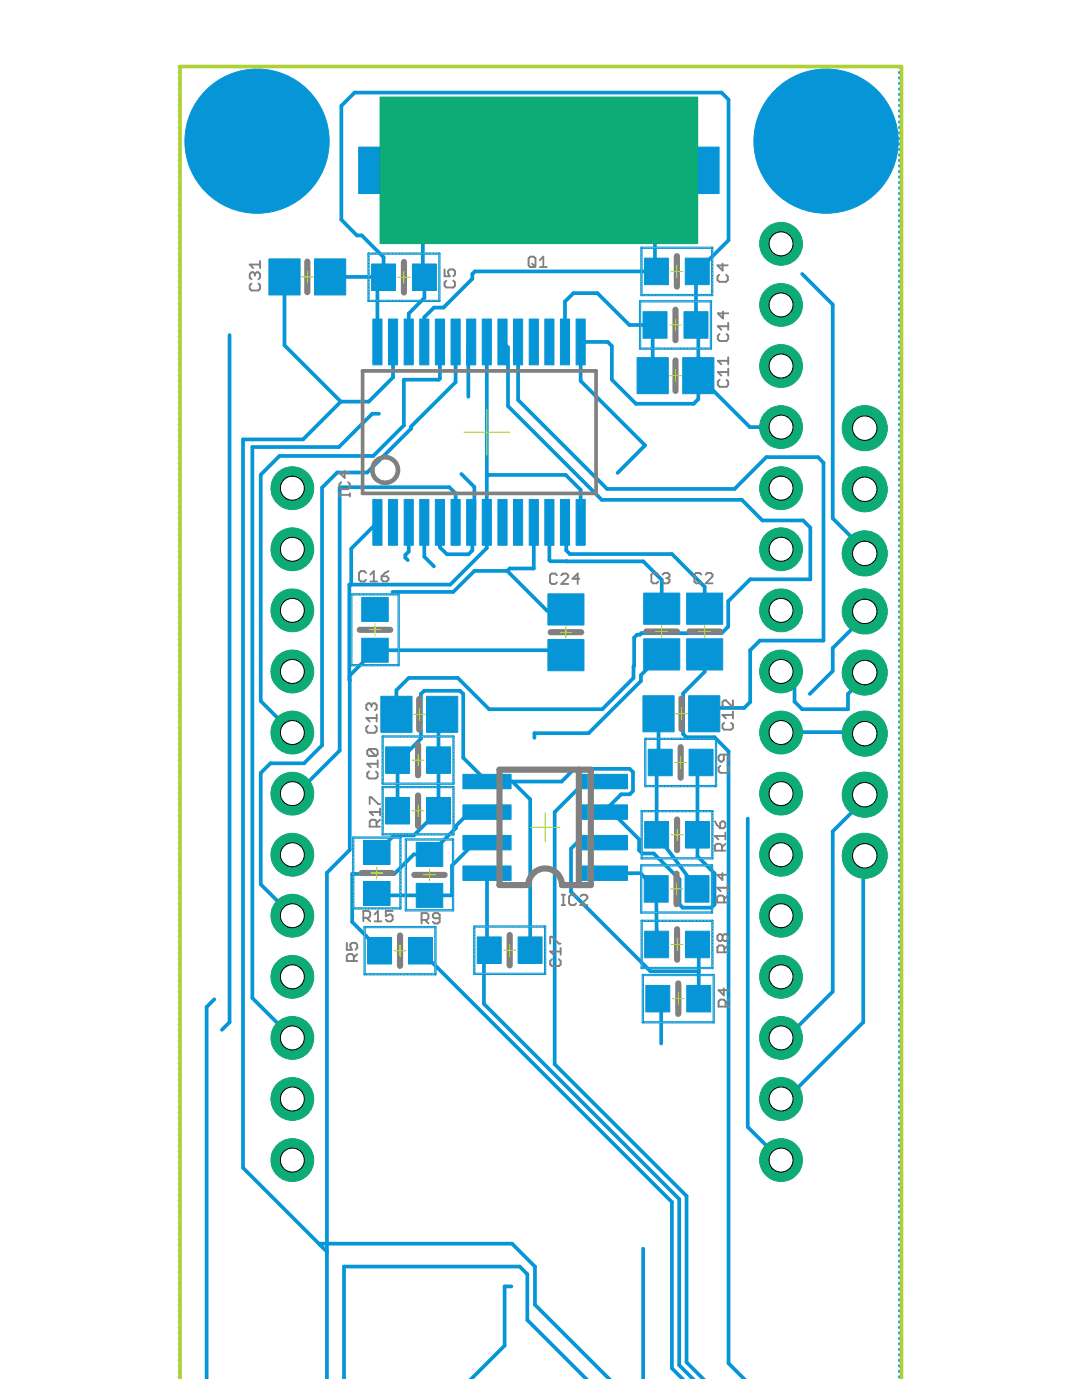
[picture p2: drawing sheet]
<svg xmlns="http://www.w3.org/2000/svg" width="216mm" height="279mm" viewBox="0 0 216 279" stroke-linecap="round" stroke-linejoin="round" font-family="sans-serif">
<g fill="#0696d7" stroke="#0696d7" stroke-width=".2">
<path d="M53.7 51.7h6.2v7.2h-6.2z"/>
<path d="M62.8 51.7h6.2v7.2h-6.2z"/>
<path d="M74.4 99.7h1.8v9.1h-1.8z"/>
<path d="M77.5 99.7h1.8v9.1h-1.8z"/>
<path d="M80.6 99.7h1.9v9.1h-1.9z"/>
<path d="M83.8 99.7h1.8v9.1h-1.8z"/>
<path d="M86.9 99.7h1.8v9.1h-1.8z"/>
<path d="M90 99.7h1.8v9.1h-1.8z"/>
<path d="M93.1 99.7h1.8v9.1h-1.8z"/>
<path d="M96.2 99.7h1.8v9.1h-1.8z"/>
<path d="M99.4 99.7h1.8v9.1h-1.8z"/>
<path d="M102.5 99.7h1.8v9.1h-1.8z"/>
<path d="M105.6 99.7h1.8v9.1h-1.8z"/>
<path d="M108.7 99.7h1.8v9.1h-1.8z"/>
<path d="M111.8 99.7h1.8v9.1h-1.8z"/>
<path d="M115 99.7h1.8v9.1h-1.8z"/>
<path d="M115 63.7h1.8v9.1h-1.8z"/>
<path d="M111.8 63.7h1.8v9.1h-1.8z"/>
<path d="M108.7 63.7h1.8v9.1h-1.8z"/>
<path d="M105.6 63.7h1.8v9.1h-1.8z"/>
<path d="M102.5 63.7h1.8v9.1h-1.8z"/>
<path d="M99.4 63.7h1.8v9.1h-1.8z"/>
<path d="M96.2 63.7h1.8v9.1h-1.8z"/>
<path d="M93.1 63.7h1.8v9.1h-1.8z"/>
<path d="M90 63.7h1.8v9.1h-1.8z"/>
<path d="M86.9 63.7h1.8v9.1h-1.8z"/>
<path d="M83.8 63.7h1.8v9.1h-1.8z"/>
<path d="M80.6 63.7h1.9v9.1h-1.9z"/>
<path d="M77.5 63.7h1.8v9.1h-1.8z"/>
<path d="M74.4 63.7h1.8v9.1h-1.8z"/>
<path d="M117.9 29.4h25.6v9.2h-25.6z"/>
<path d="M71.6 29.4h25.6v9.2h-25.6z"/>
<path d="M74.1 52.7h4.8v5.3h-4.8z"/>
<path d="M82.3 52.7h4.8v5.3h-4.8z"/>
<path d="M136.7 51.5h4.8v5.3h-4.8z"/>
<path d="M128.6 51.5h4.8v5.3h-4.8z"/>
<path d="M72.2 127.4h5.3v4.8h-5.3z"/>
<path d="M72.2 119.2h5.3v4.8h-5.3z"/>
<path d="M127.1 71.4h6.2v7.2h-6.2z"/>
<path d="M136.2 71.4h6.3v7.2h-6.3z"/>
<path d="M128.3 62.2h4.8v5.3h-4.8z"/>
<path d="M136.5 62.2h4.8v5.3h-4.8z"/>
<path d="M137 196.7h4.8v5.3h-4.8z"/>
<path d="M128.9 196.7h4.7v5.3h-4.7z"/>
<path d="M128.6 185.8h4.8v5.3h-4.8z"/>
<path d="M136.8 185.8h4.8v5.3h-4.8z"/>
<path d="M136.7 174.8h4.8v5.2h-4.8z"/>
<path d="M128.5 174.8h4.8v5.2h-4.8z"/>
<path d="M128.6 164h4.8v5.2h-4.8z"/>
<path d="M136.8 164h4.8v5.2h-4.8z"/>
<path d="M137.5 149.5h4.8v5.3h-4.8z"/>
<path d="M129.3 149.5h4.8v5.3h-4.8z"/>
<path d="M137.4 138.9h6.2v7.1h-6.2z"/>
<path d="M128.3 138.9h6.2v7.1h-6.2z"/>
<path d="M73.3 187.1h4.8v5.3h-4.8z"/>
<path d="M81.5 187.1h4.8v5.3h-4.8z"/>
<path d="M83.1 176.3h5.2v4.8h-5.2z"/>
<path d="M83.1 168.1h5.2v4.8h-5.2z"/>
<path d="M72.5 167.7h5.3v4.8h-5.3z"/>
<path d="M72.5 175.9h5.3v4.8h-5.3z"/>
<path d="M85.1 159.2h4.8v5.2h-4.8z"/>
<path d="M76.9 159.2h4.8v5.2h-4.8z"/>
<path d="M76.9 149.1h4.8v5.2h-4.8z"/>
<path d="M85.1 149.1h4.8v5.2h-4.8z"/>
<path d="M76 139h6.2v7.2h-6.2z"/>
<path d="M85.1 139h6.2v7.2h-6.2z"/>
<path d="M137 127.5h7.2v6.2h-7.2z"/>
<path d="M137 118.4h7.2v6.2h-7.2z"/>
<path d="M128.4 127.5h7.2v6.2h-7.2z"/>
<path d="M128.4 118.4h7.2v6.2h-7.2z"/>
<path d="M103.4 187h4.8v5.3h-4.8z"/>
<path d="M95.2 187h4.8v5.3h-4.8z"/>
<path d="M109.3 118.5h7.2v6.2h-7.2z"/>
<path d="M109.3 127.6h7.2v6.3h-7.2z"/>
<path d="M115.6 166.7h9.6v2.9h-9.6z"/>
<path d="M92.4 166.7h9.6v2.9h-9.6z"/>
<path d="M115.6 172.8h9.6v2.9h-9.6z"/>
<path d="M115.6 160.6h9.6v2.9h-9.6z"/>
<path d="M115.6 154.5h9.6v2.9h-9.6z"/>
<path d="M92.4 172.8h9.6v2.9h-9.6z"/>
<path d="M92.4 160.6h9.6v2.9h-9.6z"/>
<path d="M92.4 154.5h9.6v2.9h-9.6z"/>
</g>
<g fill="none" stroke="#0696d7" stroke-width=".74">
<path d="M84.4 34v21l.3 .3v4.1l-3.1 3.2v5.6M130.7 34v19.9l.3 .3h-36.2l-.5 .5v.9l-5.8 5.8h-1.9l-1.9 1.9v4.9M56.8 55.3v13.6l11.2 11.3M65.9 55.3h10.6M76.5 55.3v-4l-4.3-4.3h-1l-3.1-3.1v-22.8l2.7-2.6h73.2l1.4 1.4v28l-6.5 6.5v10.5l.4 .4v14.4l-.9 .9h-11.5l-4.8-4.8v-6.7l-.8-.9h-5.4v7.8l12.8 12.9-5.5 5.5M76.5 55.3l-1.2 1.3v11.6M160.1 54.7l6.1 6.1v42.6l6.1 6.1 .2 .9M45.8 66.9v137.1l-1.5 1.5M78.4 68.2v7.1l-4.8 4.9h-5.6M87.8 68.2v7.3l-.3 .3h-6.9v9.1l-6.1 6.1h-18.7l-3.8 3.7v45.2l6.3 6.3M90.9 68.2v8.1l-8.9 8.8v.4l-8.7 8.8h-6l-3 3v51.4l-3.6 3.6h-6.7l-2 2v22.2l6.3 6.3M94 68.2l-.5 .6v10.4"/>
<path d="M97.1 68.2v41.2l-7.2 7.3h-20.2l.1 19.1M100.3 68.2l1.1 1.1v11.7l18.7 18.8h27.9l4.1 4.1h8.2l1.4 1.4v10.3h-12l-4.4 4.4v5.1l-1.3 1.3h-16l-.3 .3h-.6l-.6 .6-.1 8-6.2 6.2h-22.6l-6.2-6.2h-9.8l-2.5 2.5v4.8M103.4 68.2v11.6l17.7 17.8h25.5l6.3-6.4h10.3l1.1 1.2v35.4h-12.7l-1.9 2v10.3l-1.2 1.2h-6.8l-1.2 1.2M112.7 68.2v-8l1.7-1.7h4.8l6.4 6.4h5.1l-.5 .4v9.7M139.3 75l10.3 10.2h6.2M68 80.2l-7.5 7.5h-12v145.4l15.4 15.3M75.6 82.6h-1.3l-6.7 6.6h-17.2v110l7.9 7.9M92.1 94.6l2.6 2.6v6.4l-.7 .6 .3 .3v5.4l-.8 .7h-4.3l-1.4-1.4v-5M97.1 95.1l.3-.3h15.5l3 3v6.4M75.3 104.2l-5.2 5.3v7.2M81.6 104.2v5.9l-.7 .7v.5l.5 .5M84.7 104.2v6.9l1.9 1.9"/>
<path d="M90.9 104.2v-5.7l-1.2-1.3h-21.9v52.6l-8.6 8.6h-.9M101.2 113.9l7.9 8h4.1l-.3-.3M101.2 113.9h-6.5l-4.3 4.2h-12.1M106.5 104.2v9.3h-4.8l-.5 .4M109.6 104.2v7.6l.3 .2h18.5l3.6 3.7v5.8M112.7 104.2l.3 .3v5.4l.7 .7h20.4l6.5 6.5v4.4M112.9 130.7l-.9-.9h-37.2l-5 5v34.8l-4.6 4.6v101.1M132 130.6l-4.1 4.1v1.2l-10.4 10.4h-10.9v1M140.6 130.6v3.5l-4.3 4.3v8.1l.6 .6h5.7l2.8 2.8v122.2l3.2 3.2M155.8 134l2.7 3v3l1.6 1.5h9.1v-3l3.1-3.1 .2-1.2M172.5 122l-.2 1.3-6.1 6v4.6l-4.6 4.6M79.3 152.1l4.7-4.7v-8.9l.6-.6h7.2l.6 .6v12.7l4.8 4.8h14.9l2.5-2.6h11l.7 .7v3.8l-.7 .6h-1.6l-3.6 3.6h1.7l5.4 5.4v2.2l.7 .6h2.3l5.1 5.2v5l.6 .6h5.7l.7-.6v-6.2l-3.4-3.4v-18l.7-.7"/>
<path d="M79.3 151.7v10.1M88.2 142.6l-.7 .7v18.5l-5 4.9h-3.9l-3.4 3.4M102.2 156l3.6 3.5v30.1M120.4 156h-3.6l-6.1 6.1v50.3l26.3 26.3v33.2l3.4 3.4M131.4 142.5v9.3l.3 .4-.7 .7v13.7l8.1 10.8M155.8 146.2l16.5-.1 .2 .3M172.5 158.6l-.2 1.2-6.1 6.1v32l-9.2 9.2h-1.2M97.2 162.1h-3.5l-2.7 2.7v.4l-5.3 5.3h-3.2l-3.8 3.9h-8.4v9.6l5.4 5.7M97.2 168.2h-2.5l-4.5 4.5v5.8l-.2 .2h-14.4l-.4-.4M97.2 174.3v14.9l.4 .4-1 1.1v9.6l38.9 39v33.2l2.8 2.8M120.4 168.2h-5.3l-1.2 1.2v8.6l15.9 15.8h9.6M120.4 174.3h7.4l3.1 3.1 .1 11.1"/>
<path d="M149.2 163.4v61.5l6.6 6.6M172.5 170.8l-.2 1.2v32l-15.3 15.2-1.2 .1M42.8 199.4l-1.6 1.6v74.3M83.9 189.7l50.2 50.2v33.2l2.2 2.2M131.3 199.3l.6 .7v8.3M139.2 188.5l.2 .2v10.6M63.9 248.4l1.3 1.4M63.9 248.4l.2-.2h38.1l4.5 4.6v7.6l14.9 14.9M102 256.7h-1.3v11.8l-6.7 6.8M128.3 249.2v26.1M68.6 275.3v-22.5h35.1l1.5 1.5v9.1l11.8 11.9"/>
</g>
<g fill="none" stroke="#0696d7" stroke-width=".51">
<path d="M35.7 14.4v.1M35.7 15.5v.1M35.7 16.6v.1M35.7 17.7v.1M35.7 18.8v.1M35.7 19.9v.1M35.9 13.3l-.2 .1M36.8 13.3h.2M37.9 13.3h.2M39 13.3h.2M40.1 13.3h.2M41.2 13.3h.2"/>
<path d="M42.4 13.3h.1M43.5 13.3h.1M44.6 13.3h.1M45.7 13.3h.1M46.8 13.3h.1M47.9 13.3h.1M49 13.3h.1M50.1 13.3h.1M51.2 13.3h.1M52.3 13.3h.1M53.4 13.3h.1M54.5 13.3h.1"/>
<path d="M55.6 13.3h.1M56.7 13.3h.1M57.8 13.3h.1M58.9 13.3h.2M60 13.3h.2M61.1 13.3h.2M62.2 13.3h.2M63.3 13.3h.2M64.4 13.3h.2M65.6 13.3h.1M66.7 13.3h.1M67.8 13.3h.1"/>
<path d="M68.9 13.3h.1M70 13.3h.1M71.1 13.3h.1M72.2 13.3h.1M73.3 13.3h.1M74.4 13.3h.1M75.5 13.3h.1M76.6 13.3h.1M77.7 13.3h.1M78.8 13.3h.1M79.9 13.3h.1M81 13.3h.1"/>
<path d="M82.1 13.3h.1M83.2 13.3h.2M84.3 13.3h.2M85.4 13.3h.2M86.5 13.3h.2M87.6 13.3h.2M88.7 13.3h.2M89.9 13.3h.1M91 13.3h.1M92.1 13.3h.1M93.2 13.3h.1M94.3 13.3h.1"/>
<path d="M95.4 13.3h.1M96.5 13.3h.1M97.6 13.3h.1M98.7 13.3h.1M99.8 13.3h.1M100.9 13.3h.1M102 13.3h.1M103.1 13.3h.1M104.2 13.3h.1M105.3 13.3h.1M106.4 13.3h.1M107.5 13.3h.2"/>
<path d="M108.6 13.3h.2M109.7 13.3h.2M110.8 13.3h.2M111.9 13.3h.2M113 13.3h.2M114.2 13.3h.1M115.3 13.3h.1M116.4 13.3h.1M117.5 13.3h.1M118.6 13.3h.1M119.7 13.3h.1M120.8 13.3h.1"/>
<path d="M121.9 13.3h.1M123 13.3h.1M124.1 13.3h.1M125.2 13.3h.1M126.3 13.3h.1M127.4 13.3h.1M128.5 13.3h.1M129.6 13.3h.1M130.7 13.3h.1M131.8 13.3h.2M132.9 13.3h.2M134 13.3h.2"/>
<path d="M135.1 13.3h.2M136.2 13.3h.2M137.3 13.3h.2M138.5 13.3h.1M139.6 13.3h.1M140.7 13.3h.1M141.8 13.3h.1M142.9 13.3h.1M144 13.3h.1M145.1 13.3h.1M146.2 13.3h.1M147.3 13.3h.1"/>
<path d="M148.4 13.3h.1M149.5 13.3h.1M150.6 13.3h.1M151.7 13.3h.1M152.8 13.3h.1M153.9 13.3h.1M155 13.3h.2M156.1 13.3h.2M157.2 13.3h.2M158.3 13.3h.2M159.4 13.3h.2M160.5 13.3h.2"/>
<path d="M161.6 13.3h.2M162.8 13.3h.1M163.9 13.3h.1M165 13.3h.1M166.1 13.3h.1M167.2 13.3h.1M168.3 13.3h.1M169.4 13.3h.1M170.5 13.3h.1M171.6 13.3h.1M172.7 13.3h.1M173.8 13.3h.1"/>
<path d="M174.9 13.3h.1M176 13.3h.1M177.1 13.3h.1M178.2 13.3h.1M179.3 13.3l.2 .1M179.5 14.4v.1M179.5 15.5v.1M179.5 16.6v.1M179.5 17.7v.1M179.5 18.8v.1M179.5 19.9v.1M35.7 21v.1"/>
<path d="M35.7 22.1v.1M35.7 23.2v.1M35.7 24.3v.1M35.7 25.4v.1M35.7 26.5v.1M35.7 27.6v.1M35.7 28.7v.1M35.7 29.8v.1M35.7 30.9v.1M35.7 32v.1M35.7 33.1v.1M35.7 34.2v.1"/>
<path d="M35.7 35.3v.1M35.7 36.4v.1M35.7 37.5v.1M35.7 38.6v.1M35.7 39.6v.2M179.5 21v.1M179.5 22.1v.1M179.5 23.2v.1M179.5 24.3v.1M179.5 25.4v.1M179.5 26.5v.1M179.5 27.6v.1"/>
<path d="M179.5 28.7v.1M179.5 29.8v.1M179.5 30.9v.1M179.5 32v.1M179.5 33.1v.1M179.5 34.2v.1M179.5 35.3v.1M179.5 36.4v.1M179.5 37.5v.1M179.5 38.6v.1M179.5 39.6v.2M35.7 40.7v.2"/>
<path d="M35.7 41.8v.2M35.7 42.9v.2M35.7 44v.2M35.7 45.1v.2M35.7 46.2v.2M35.7 47.3v.2M35.7 48.5v.1M35.7 49.5v.2M35.7 50.6v.2M35.7 51.7v.2M35.7 52.8v.2M35.7 53.9v.2"/>
<path d="M35.7 55v.2M35.7 56.1v.2M35.7 57.2v.2M35.7 58.3v.1M35.7 59.4v.1M179.5 40.7v.2M179.5 41.8v.2M179.5 42.9v.2M179.5 44v.2M179.5 45.1v.2M179.5 46.2v.2M179.5 47.3v.2"/>
<path d="M179.5 48.5v.1M179.5 49.5v.2M179.5 50.6v.2M179.5 51.7v.2M179.5 52.8v.2M179.5 53.9v.2M179.5 55v.2M179.5 56.1v.2M179.5 57.2v.2M179.5 58.3v.1M179.5 59.4v.1M35.7 60.5v.1"/>
<path d="M35.7 61.6v.1M35.7 62.7v.1M35.7 63.8v.1M35.7 64.9v.1M35.7 66v.1M35.7 67.1v.1M35.7 68.2v.1M35.7 69.3v.1M35.7 70.4v.1M35.7 71.5v.1M35.7 72.6v.1M35.7 73.7v.1"/>
<path d="M35.7 74.8v.1M35.7 75.9v.1M35.7 77v.1M35.7 78.1v.1M35.7 79.2v.1M179.5 60.5v.1M179.5 61.6v.1M179.5 62.7v.1M179.5 63.8v.1M179.5 64.9v.1M179.5 66v.1M179.5 67.1v.1"/>
<path d="M179.5 68.2v.1M179.5 69.3v.1M179.5 70.4v.1M179.5 71.5v.1M179.5 72.6v.1M179.5 73.7v.1M179.5 74.8v.1M179.5 75.9v.1M179.5 77v.1M179.5 78.1v.1M179.5 79.2v.1M35.7 80.3v.1"/>
<path d="M35.7 81.4v.1M35.7 82.5v.1M35.7 83.6v.1M35.7 84.7v.1M35.7 85.8v.1M35.7 86.9v.1M35.7 88v.1M35.7 89.1v.1M35.7 90.2v.1M35.7 91.3v.1M35.7 92.4v.1M35.7 93.5v.1"/>
<path d="M35.7 94.6v.1M35.7 95.7v.1M35.7 96.8v.1M35.7 97.9v.1M35.7 99v.1M179.5 80.3v.1M179.5 81.4v.1M179.5 82.5v.1M179.5 83.6v.1M179.5 84.7v.1M179.5 85.8v.1M179.5 86.9v.1"/>
<path d="M179.5 88v.1M179.5 89.1v.1M179.5 90.2v.1M179.5 91.3v.1M179.5 92.4v.1M179.5 93.5v.1M179.5 94.6v.1M179.5 95.7v.1M179.5 96.8v.1M179.5 97.9v.1M179.5 99v.1M35.7 100.1v.1"/>
<path d="M35.7 101.2v.1M35.7 102.3v.1M35.7 103.4v.1M35.7 104.5v.1M35.7 105.6v.1M35.7 106.7v.1M35.7 107.8v.1M35.7 108.9v.1M35.7 110v.1M35.7 111.1v.1M35.7 112.2v.1M35.7 113.2v.2"/>
<path d="M35.7 114.3v.2M35.7 115.4v.2M35.7 116.5v.2M35.7 117.6v.2M35.7 118.7v.2M35.7 119.8v.2M179.5 100.1v.1M179.5 101.2v.1M179.5 102.3v.1M179.5 103.4v.1M179.5 104.5v.1M179.5 105.6v.1"/>
<path d="M179.5 106.7v.1M179.5 107.8v.1M179.5 108.9v.1M179.5 110v.1M179.5 111.1v.1M179.5 112.2v.1M179.5 113.2v.2M179.5 114.3v.2M179.5 115.4v.2M179.5 116.5v.2M179.5 117.6v.2M179.5 118.7v.2"/>
<path d="M179.5 119.8v.2M35.7 120.9v.2M35.7 122v.2M35.7 123.1v.2M35.7 124.2v.2M35.7 125.3v.2M35.7 126.4v.2M35.7 127.5v.2M35.7 128.6v.2M35.7 129.7v.2M35.7 130.8v.2M35.7 131.9v.1"/>
<path d="M35.7 133v.1M35.7 134.1v.1M35.7 135.2v.1M35.7 136.3v.1M35.7 137.4v.1M35.7 138.5v.1M35.7 139.6v.1M179.5 120.9v.2M179.5 122v.2M179.5 123.1v.2M179.5 124.2v.2M179.5 125.3v.2"/>
<path d="M179.5 126.4v.2M179.5 127.5v.2M179.5 128.6v.2M179.5 129.7v.2M179.5 130.8v.2M179.5 131.9v.1M179.5 133v.1M179.5 134.1v.1M179.5 135.2v.1M179.5 136.3v.1M179.5 137.4v.1M179.5 138.5v.1"/>
<path d="M179.5 139.6v.1M35.7 140.7v.1M35.7 141.8v.1M35.7 142.9v.1M35.7 144v.1M35.7 145.1v.1M35.7 146.2v.1M35.7 147.3v.1M35.7 148.4v.1M35.7 149.5v.1M35.7 150.6v.1M35.7 151.7v.1"/>
<path d="M35.7 152.8v.1M35.7 153.9v.1M35.7 155v.1M35.7 156.1v.1M35.7 157.2v.1M35.7 158.3v.1M35.7 159.4v.1M179.5 140.7v.1M179.5 141.8v.1M179.5 142.9v.1M179.5 144v.1M179.5 145.1v.1"/>
<path d="M179.5 146.2v.1M179.5 147.3v.1M179.5 148.4v.1M179.5 149.5v.1M179.5 150.6v.1M179.5 151.7v.1M179.5 152.8v.1M179.5 153.9v.1M179.5 155v.1M179.5 156.1v.1M179.5 157.2v.1M179.5 158.3v.1"/>
<path d="M179.5 159.4v.1M35.7 160.5v.1M35.7 161.6v.1M35.7 162.7v.1M35.7 163.8v.1M35.7 164.9v.1M35.7 166v.1M35.7 167.1v.1M35.7 168.2v.1M35.7 169.3v.1M35.7 170.4v.1M35.7 171.5v.1"/>
<path d="M35.7 172.6v.1M35.7 173.7v.1M35.7 174.8v.1M35.7 175.9v.1M35.7 177v.1M35.7 178.1v.1M35.7 179.2v.1M179.5 160.5v.1M179.5 161.6v.1M179.5 162.7v.1M179.5 163.8v.1M179.5 164.9v.1"/>
<path d="M179.5 166v.1M179.5 167.1v.1M179.5 168.2v.1M179.5 169.3v.1M179.5 170.4v.1M179.5 171.5v.1M179.5 172.6v.1M179.5 173.7v.1M179.5 174.8v.1M179.5 175.9v.1M179.5 177v.1M179.5 178.1v.1"/>
<path d="M179.5 179.2v.1M35.7 180.3v.1M35.7 181.4v.1M35.7 182.5v.1M35.7 183.6v.1M35.7 184.7v.1M35.7 185.7v.2M35.7 186.8v.2M35.7 187.9v.2M35.7 189v.2M35.7 190.1v.2M35.7 191.2v.2"/>
<path d="M35.7 192.3v.2M35.7 193.4v.2M35.7 194.5v.1M35.7 195.6v.1M35.7 196.7v.1M35.7 197.8v.2M35.7 198.9v.2M179.5 180.3v.1M179.5 181.4v.1M179.5 182.5v.1M179.5 183.6v.1M179.5 184.7v.1"/>
<path d="M179.5 185.7v.2M179.5 186.8v.2M179.5 187.9v.2M179.5 189v.2M179.5 190.1v.2M179.5 191.2v.2M179.5 192.3v.2M179.5 193.4v.2M179.5 194.5v.1M179.5 195.6v.1M179.5 196.7v.1M179.5 197.8v.2"/>
<path d="M179.5 198.9v.2M35.7 200v.2M35.7 201.1v.2M35.7 202.2v.2M35.7 203.3v.2M35.7 204.4v.2M35.7 205.5v.1M35.7 206.6v.1M35.7 207.7v.1M35.7 208.8v.1M35.7 209.9v.1M35.7 211v.1"/>
<path d="M35.7 212.1v.1M35.7 213.2v.1M35.7 214.3v.1M35.7 215.4v.1M35.7 216.5v.1M35.7 217.6v.1M35.7 218.7v.1M35.7 219.8v.1M179.5 200v.2M179.5 201.1v.2M179.5 202.2v.2M179.5 203.3v.2"/>
<path d="M179.5 204.4v.2M179.5 205.5v.1M179.5 206.6v.1M179.5 207.7v.1M179.5 208.8v.1M179.5 209.9v.1M179.5 211v.1M179.5 212.1v.1M179.5 213.2v.1M179.5 214.3v.1M179.5 215.4v.1M179.5 216.5v.1"/>
<path d="M179.5 217.6v.1M179.5 218.7v.1M179.5 219.8v.1M35.7 220.9v.1M35.7 222v.1M35.7 223.1v.1M35.7 224.2v.1M35.7 225.3v.1M35.7 226.4v.1M35.7 227.5v.1M35.7 228.6v.1M35.7 229.7v.1"/>
<path d="M35.7 230.8v.1M35.7 231.9v.1M35.7 233v.1M35.7 234.1v.1M35.7 235.2v.1M35.7 236.3v.1M35.7 237.4v.1M35.7 238.5v.1M35.7 239.6v.1M179.5 220.9v.1M179.5 222v.1M179.5 223.1v.1"/>
<path d="M179.5 224.2v.1M179.5 225.3v.1M179.5 226.4v.1M179.5 227.5v.1M179.5 228.6v.1M179.5 229.7v.1M179.5 230.8v.1M179.5 231.9v.1M179.5 233v.1M179.5 234.1v.1M179.5 235.2v.1M179.5 236.3v.1"/>
<path d="M179.5 237.4v.1M179.5 238.5v.1M179.5 239.6v.1M35.7 240.7v.1M35.7 241.8v.1M35.7 242.9v.1M35.7 244v.1M35.7 245.1v.1M35.7 246.2v.1M35.7 247.3v.1M35.7 248.4v.1M35.7 249.4v.2"/>
<path d="M35.7 250.5v.2M35.7 251.7v.1M35.7 252.8v.1M35.7 253.9v.1M35.7 255v.1M35.7 256.1v.1M35.7 257.2v.1M35.7 258.3v.1M35.7 259.3v.2M179.5 240.7v.1M179.5 241.8v.1M179.5 242.9v.1"/>
<path d="M179.5 244v.1M179.5 245.1v.1M179.5 246.2v.1M179.5 247.3v.1M179.5 248.4v.1M179.5 249.4v.2M179.5 250.5v.2M179.5 251.7v.1M179.5 252.8v.1M179.5 253.9v.1M179.5 255v.1M179.5 256.1v.1"/>
<path d="M179.5 257.2v.1M179.5 258.3v.1M179.5 259.3v.2M35.7 260.4v.2M35.7 261.5v.2M35.7 262.6v.2M35.7 263.7v.2M35.7 264.8v.2M35.7 265.9v.2M35.7 267v.2M35.7 268.1v.1M35.7 269.2v.1"/>
<path d="M35.7 270.3v.1M35.7 271.4v.1M35.7 272.5v.1M35.7 273.6v.1M35.7 274.7v.1M179.5 260.4v.2M179.5 261.5v.2M179.5 262.6v.2M179.5 263.7v.2M179.5 264.8v.2M179.5 265.9v.2M179.5 267v.2"/>
<path d="M179.5 268.1v.1M179.5 269.2v.1M179.5 270.3v.1M179.5 271.4v.1M179.5 272.5v.1M179.5 273.6v.1M179.5 274.7v.1"/>
</g>
<circle cx="51.3" cy="28.2" r="12" fill="#0dab76" stroke="#0dab76" stroke-width=".2"/>
<circle cx="51.3" cy="28.2" r="7.4" fill="#fff" stroke="#000" stroke-width=".2"/>
<circle cx="164.8" cy="28.2" r="12" fill="#0dab76" stroke="#0dab76" stroke-width=".2"/>
<circle cx="164.8" cy="28.2" r="7.4" fill="#fff" stroke="#000" stroke-width=".2"/>
<circle cx="58.3" cy="97.4" r="4.3" fill="#0dab76" stroke="#0dab76" stroke-width=".2"/>
<circle cx="58.3" cy="97.4" r="2.39" fill="#fff" stroke="#000" stroke-width=".2"/>
<circle cx="58.3" cy="109.6" r="4.3" fill="#0dab76" stroke="#0dab76" stroke-width=".2"/>
<circle cx="58.3" cy="109.6" r="2.39" fill="#fff" stroke="#000" stroke-width=".2"/>
<circle cx="58.3" cy="121.8" r="4.3" fill="#0dab76" stroke="#0dab76" stroke-width=".2"/>
<circle cx="58.3" cy="121.8" r="2.39" fill="#fff" stroke="#000" stroke-width=".2"/>
<circle cx="58.3" cy="134" r="4.3" fill="#0dab76" stroke="#0dab76" stroke-width=".2"/>
<circle cx="58.3" cy="134" r="2.39" fill="#fff" stroke="#000" stroke-width=".2"/>
<circle cx="58.3" cy="146.2" r="4.3" fill="#0dab76" stroke="#0dab76" stroke-width=".2"/>
<circle cx="58.3" cy="146.2" r="2.39" fill="#fff" stroke="#000" stroke-width=".2"/>
<circle cx="58.3" cy="158.4" r="4.3" fill="#0dab76" stroke="#0dab76" stroke-width=".2"/>
<circle cx="58.3" cy="158.4" r="2.39" fill="#fff" stroke="#000" stroke-width=".2"/>
<circle cx="58.3" cy="170.6" r="4.3" fill="#0dab76" stroke="#0dab76" stroke-width=".2"/>
<circle cx="58.3" cy="170.6" r="2.39" fill="#fff" stroke="#000" stroke-width=".2"/>
<circle cx="58.3" cy="182.8" r="4.3" fill="#0dab76" stroke="#0dab76" stroke-width=".2"/>
<circle cx="58.3" cy="182.8" r="2.39" fill="#fff" stroke="#000" stroke-width=".2"/>
<circle cx="58.3" cy="194.9" r="4.3" fill="#0dab76" stroke="#0dab76" stroke-width=".2"/>
<circle cx="58.3" cy="194.9" r="2.39" fill="#fff" stroke="#000" stroke-width=".2"/>
<circle cx="58.3" cy="207.1" r="4.3" fill="#0dab76" stroke="#0dab76" stroke-width=".2"/>
<circle cx="58.3" cy="207.1" r="2.39" fill="#fff" stroke="#000" stroke-width=".2"/>
<circle cx="58.3" cy="219.3" r="4.3" fill="#0dab76" stroke="#0dab76" stroke-width=".2"/>
<circle cx="58.3" cy="219.3" r="2.39" fill="#fff" stroke="#000" stroke-width=".2"/>
<circle cx="58.3" cy="231.5" r="4.3" fill="#0dab76" stroke="#0dab76" stroke-width=".2"/>
<circle cx="58.3" cy="231.5" r="2.39" fill="#fff" stroke="#000" stroke-width=".2"/>
<circle cx="155.8" cy="97.4" r="4.3" fill="#0dab76" stroke="#0dab76" stroke-width=".2"/>
<circle cx="155.8" cy="97.4" r="2.39" fill="#fff" stroke="#000" stroke-width=".2"/>
<circle cx="155.8" cy="109.6" r="4.3" fill="#0dab76" stroke="#0dab76" stroke-width=".2"/>
<circle cx="155.8" cy="109.6" r="2.39" fill="#fff" stroke="#000" stroke-width=".2"/>
<circle cx="155.8" cy="121.8" r="4.3" fill="#0dab76" stroke="#0dab76" stroke-width=".2"/>
<circle cx="155.8" cy="121.8" r="2.39" fill="#fff" stroke="#000" stroke-width=".2"/>
<circle cx="155.8" cy="134" r="4.3" fill="#0dab76" stroke="#0dab76" stroke-width=".2"/>
<circle cx="155.8" cy="134" r="2.39" fill="#fff" stroke="#000" stroke-width=".2"/>
<circle cx="155.8" cy="146.2" r="4.3" fill="#0dab76" stroke="#0dab76" stroke-width=".2"/>
<circle cx="155.8" cy="146.2" r="2.39" fill="#fff" stroke="#000" stroke-width=".2"/>
<circle cx="155.8" cy="158.4" r="4.3" fill="#0dab76" stroke="#0dab76" stroke-width=".2"/>
<circle cx="155.8" cy="158.4" r="2.39" fill="#fff" stroke="#000" stroke-width=".2"/>
<circle cx="155.8" cy="170.6" r="4.3" fill="#0dab76" stroke="#0dab76" stroke-width=".2"/>
<circle cx="155.8" cy="170.6" r="2.39" fill="#fff" stroke="#000" stroke-width=".2"/>
<circle cx="155.8" cy="182.8" r="4.3" fill="#0dab76" stroke="#0dab76" stroke-width=".2"/>
<circle cx="155.8" cy="182.8" r="2.39" fill="#fff" stroke="#000" stroke-width=".2"/>
<circle cx="155.8" cy="194.9" r="4.3" fill="#0dab76" stroke="#0dab76" stroke-width=".2"/>
<circle cx="155.8" cy="194.9" r="2.39" fill="#fff" stroke="#000" stroke-width=".2"/>
<circle cx="155.8" cy="207.1" r="4.3" fill="#0dab76" stroke="#0dab76" stroke-width=".2"/>
<circle cx="155.8" cy="207.1" r="2.39" fill="#fff" stroke="#000" stroke-width=".2"/>
<circle cx="155.8" cy="219.3" r="4.3" fill="#0dab76" stroke="#0dab76" stroke-width=".2"/>
<circle cx="155.8" cy="219.3" r="2.39" fill="#fff" stroke="#000" stroke-width=".2"/>
<circle cx="155.8" cy="231.5" r="4.3" fill="#0dab76" stroke="#0dab76" stroke-width=".2"/>
<circle cx="155.8" cy="231.5" r="2.39" fill="#fff" stroke="#000" stroke-width=".2"/>
<circle cx="155.8" cy="85.2" r="4.3" fill="#0dab76" stroke="#0dab76" stroke-width=".2"/>
<circle cx="155.8" cy="85.2" r="2.39" fill="#fff" stroke="#000" stroke-width=".2"/>
<circle cx="155.8" cy="73" r="4.3" fill="#0dab76" stroke="#0dab76" stroke-width=".2"/>
<circle cx="155.8" cy="73" r="2.39" fill="#fff" stroke="#000" stroke-width=".2"/>
<circle cx="155.8" cy="60.9" r="4.3" fill="#0dab76" stroke="#0dab76" stroke-width=".2"/>
<circle cx="155.8" cy="60.9" r="2.39" fill="#fff" stroke="#000" stroke-width=".2"/>
<circle cx="155.8" cy="48.7" r="4.3" fill="#0dab76" stroke="#0dab76" stroke-width=".2"/>
<circle cx="155.8" cy="48.7" r="2.39" fill="#fff" stroke="#000" stroke-width=".2"/>
<circle cx="172.6" cy="122" r="4.5" fill="#0dab76" stroke="#0dab76" stroke-width=".2"/>
<circle cx="172.6" cy="122" r="2.43" fill="#fff" stroke="#000" stroke-width=".2"/>
<circle cx="172.6" cy="134.2" r="4.5" fill="#0dab76" stroke="#0dab76" stroke-width=".2"/>
<circle cx="172.6" cy="134.2" r="2.43" fill="#fff" stroke="#000" stroke-width=".2"/>
<circle cx="172.6" cy="146.4" r="4.5" fill="#0dab76" stroke="#0dab76" stroke-width=".2"/>
<circle cx="172.6" cy="146.4" r="2.43" fill="#fff" stroke="#000" stroke-width=".2"/>
<circle cx="172.6" cy="158.6" r="4.5" fill="#0dab76" stroke="#0dab76" stroke-width=".2"/>
<circle cx="172.6" cy="158.6" r="2.43" fill="#fff" stroke="#000" stroke-width=".2"/>
<circle cx="172.6" cy="170.8" r="4.5" fill="#0dab76" stroke="#0dab76" stroke-width=".2"/>
<circle cx="172.6" cy="170.8" r="2.43" fill="#fff" stroke="#000" stroke-width=".2"/>
<circle cx="172.6" cy="85.4" r="4.5" fill="#0dab76" stroke="#0dab76" stroke-width=".2"/>
<circle cx="172.6" cy="85.5" r="2.43" fill="#fff" stroke="#000" stroke-width=".2"/>
<circle cx="172.6" cy="97.6" r="4.5" fill="#0dab76" stroke="#0dab76" stroke-width=".2"/>
<circle cx="172.6" cy="97.6" r="2.43" fill="#fff" stroke="#000" stroke-width=".2"/>
<circle cx="172.6" cy="110.4" r="4.5" fill="#0dab76" stroke="#0dab76" stroke-width=".2"/>
<circle cx="172.6" cy="110.4" r="2.43" fill="#fff" stroke="#000" stroke-width=".2"/>
<g fill="#0696d7" stroke="#0696d7" stroke-width=".2">
<circle cx="51.3" cy="28.2" r="14.4"/>
<circle cx="164.8" cy="28.2" r="14.4"/>
</g>
<g fill="#0696d7" stroke="#0696d7" stroke-width=".2">
<path d="M73.4 50.6l14.3-.1 .1 .2h-14.3z"/>
<path d="M87.5 50.6h.3l-.1 9.6-.2-.1z"/>
<path d="M73.4 60l14.3-.1 .1 .2-14.3 .1z"/>
<path d="M73.4 50.6h.3l-.1 9.6-.2-.1z"/>
<path d="M127.9 58.8h14.3v.1l-14.2 .1z"/>
<path d="M127.9 49.4h.2l-.1 9.6-.1-.1z"/>
<path d="M127.9 49.4l14.3-.1v.2l-14.2 .1z"/>
<path d="M142 49.4h.2v9.6l-.2-.1z"/>
<path d="M70.1 118.5l.1 .1-.1 14.3-.1-.1z"/>
<path d="M70.1 118.5h9.5l.1 .2h-9.6z"/>
<path d="M79.5 118.5l.2 .1-.1 14.3-.2-.1z"/>
<path d="M70 132.7l9.6-.1 .1 .2-9.6 .1z"/>
<path d="M127.6 60.1l14.3-.1 .1 .2-14.3 .1z"/>
<path d="M141.8 60l.2 .1-.1 9.6-.2-.1z"/>
<path d="M127.6 69.5l14.3-.1 .1 .2-14.3 .1z"/>
<path d="M127.6 60.1h.2v9.6l-.2-.1z"/>
<path d="M128.1 204l14.4-.1v.2l-14.3 .1z"/>
<path d="M128.1 194.5h.3l-.1 9.7-.2-.1z"/>
<path d="M128.1 194.5h14.4v.1l-14.3 .1z"/>
<path d="M142.3 194.5h.2v9.7l-.2-.1z"/>
<path d="M127.9 183.7l14.3-.1 .1 .2-14.3 .1z"/>
<path d="M142 183.7h.3l-.1 9.6-.2-.1z"/>
<path d="M127.9 193.1h14.3l.1 .1-14.3 .1z"/>
<path d="M127.9 183.7h.3l-.1 9.6-.2-.1z"/>
<path d="M127.8 182.1l14.3-.1 .1 .2h-14.3z"/>
<path d="M127.8 172.7h.3l-.1 9.5h-.2z"/>
<path d="M127.8 172.7l14.3-.1 .1 .1-14.3 .1z"/>
<path d="M141.9 172.7h.3l-.1 9.5h-.2z"/>
<path d="M127.9 161.8h14.3l.1 .1-14.3 .1z"/>
<path d="M142 161.8h.3l-.1 9.6-.2-.1z"/>
<path d="M127.9 171.3l14.3-.1 .1 .1-14.3 .1z"/>
<path d="M127.9 161.8h.3l-.1 9.6-.2-.1z"/>
<path d="M128.6 156.8h14.3l.1 .1-14.3 .1z"/>
<path d="M128.6 147.4h.3l-.1 9.6-.2-.1z"/>
<path d="M128.6 147.4l14.3-.1 .1 .2-14.3 .1z"/>
<path d="M142.7 147.4h.3l-.1 9.6-.2-.1z"/>
<path d="M72.6 185l14.3-.1 .1 .2h-14.3z"/>
<path d="M86.8 185h.2l-.1 9.6-.1-.1z"/>
<path d="M72.6 194.4l14.3-.1 .1 .2-14.3 .1z"/>
<path d="M72.6 185h.3l-.1 9.6-.2-.1z"/>
<path d="M80.9 167.5h.2l-.1 14.3-.1-.1z"/>
<path d="M80.9 167.5l9.5-.1 .1 .2-9.6 .1z"/>
<path d="M90.3 167.5h.2l-.1 14.3-.1-.1z"/>
<path d="M80.9 181.5h9.5l.1 .2-9.6 .1z"/>
<path d="M79.8 167.1h.2l-.1 14.3-.1-.1z"/>
<path d="M70.4 181.3l9.5-.1 .1 .1-9.6 .1z"/>
<path d="M70.4 167.1h.2l-.1 14.3-.1-.1z"/>
<path d="M70.4 167.1l9.5-.1 .1 .2-9.6 .1z"/>
<path d="M76.2 166.5l14.3-.1 .1 .2h-14.3z"/>
<path d="M76.3 157h.2l-.1 9.6h-.2z"/>
<path d="M76.3 157h14.2l.1 .1-14.3 .1z"/>
<path d="M90.4 157h.2l-.1 9.6h-.1z"/>
<path d="M76.2 146.9h14.3l.1 .1-14.3 .1z"/>
<path d="M90.4 146.9h.2l-.1 9.6-.1-.1z"/>
<path d="M76.3 156.3h14.2l.1 .1-14.3 .1z"/>
<path d="M76.2 146.9h.3l-.1 9.6-.2-.1z"/>
<path d="M94.5 194.3l14.3-.1 .1 .2-14.3 .1z"/>
<path d="M94.5 184.9h.3l-.1 9.6-.2-.1z"/>
<path d="M94.5 184.9l14.3-.1 .1 .2h-14.3z"/>
<path d="M108.6 184.9h.3l-.1 9.6-.2-.1z"/>
</g>
<g fill="none" stroke="#808080" stroke-width="1.2">
<path d="M80.1 32.2h-3.6v3.6h3.6M80.4 22.9l.4-.4 .5-.1h52.4l.6 .1 .5 .6 .2 .5-.1 21-.4 .7-.8 .3h-52.4l-.5-.2-.6-.5-.1-.6v-20.7zM84.1 27.2a9.7 9.7 0 0 1 7-3h32.9a9.7 9.7 0 0 1 9.7 9.8 9.7 9.7 0 0 1-9.7 9.7h-32.9a9.7 9.7 0 0 1-9-5.9 9.7 9.7 0 0 1 2-10.6zM86.8 29.7a5.9 5.9 0 0 1 4.3-1.8h32.9a6.1 6.1 0 0 1 6.1 6.1 6.1 6.1 0 0 1-6.1 6.1h-32.9a6.1 6.1 0 0 1-5.7-3.8 6.1 6.1 0 0 1 1.4-6.6zM102.7 34h1.8M104.5 30.9v6.1M106.3 30.9h2.5v6.1h-2.5zM110.6 30.9v6.1M110.6 34h1.8M135 32.2h3.6v3.6h-3.6M61.3 52.2v6.1M80.6 52.3v6.1"/>
<path d="M135.1 51.1v6.1M134.8 61.8v6.1M134.8 71.9v6.1M71.8 125.7h6.1M83.7 139.5v6.1M109.9 126.2h6.1M129 126h6.1M136 139.4v6.1M137.6 126h6.1M83.4 148.7v6M83.4 158.7v6.1M115.5 153.6v23"/>
<path d="M135.8 149.1v6.1M72.2 174.2h6M82.7 174.6h6M104.9 176.6h-5.2v-23h18.2v23h-5.8a3.4 3.4 0 0 0-3.3-3.3 3.4 3.4 0 0 0-3.4 3.3M135 174.3v6.1M135.1 163.6v6.1M79.8 186.7v6.1M101.7 186.6v6.1M135.1 185.4v6.1M135.3 196.3v6.1"/>
</g>
<path d="M74.8 91.7a2.92 2.92 0 0 1 3.2-.6 2.92 2.92 0 0 1 1.8 2.7h-.7a2.19 2.19 0 0 1-3.2 2 2.19 2.19 0 0 1-.4-3.7 2.19 2.19 0 0 1 3.5 1.3l.1 .4h.7a2.93 2.93 0 0 1-4.1 2.7 2.93 2.93 0 0 1-.9-4.8z" fill-rule="evenodd" fill="#808080" stroke="#808080" stroke-width=".2"/>
<path d="M72.3 74h46.6v24.5h-46.6z" fill="none" stroke="#808080" stroke-width=".74"/>
<g fill="none" stroke="#808080" stroke-width=".38">
<path d="M50.2 56.6l-.4 .3v.7l.4 .4h1.4l.3-.4v-.7l-.3-.3M50.9 54.7l-.4-.4h-.3l-.4 .4v.7l.4 .3M50.9 54.7l.3-.4h.4l.3 .4v.7l-.3 .3M50.9 54.7v.3M51.9 52.1v1.4M51.9 52.8h-2.1l.7 .7M88.7 53.8v1.3h1l-.3-.6v-.4l.3-.3h.7l.4 .3v.7l-.4 .3M89.1 56l-.4 .3v.7l.4 .4h1.3l.4-.4v-.7l-.4-.3M105.8 51.2h.7l.3 .4v1.4l-.3 .3h-.7l-.3-.3v-1.4zM106.2 52.6l.6 .7M107.7 53.3h1.4M107.7 51.9l.7-.7v2.1"/>
<path d="M143.5 54.8l-.3 .4v.7l.3 .3h1.4l.3-.3v-.7l-.3-.4M144.2 52.6v1.4l-1-1h2M143.6 75.8l-.4 .4v.6l.4 .4h1.4l.3-.4v-.6l-.3-.4M143.6 66.7l-.4 .3v.7l.4 .4h1.4l.3-.4v-.7l-.3-.3M144.3 62.2v1.4l-1.1-1.1h2.1M145.3 64.4v1.4M145.3 71.3v1.4M145.3 73.6v1.4M145.3 74.3h-2.1l.7 .7M145.3 72h-2.1l.7 .7M145.3 65.1h-2.1l.7 .7M67.7 98.8h2.1"/>
<path d="M67.7 98.4v.7M68.1 96.2l-.4 .4v.7l.4 .3h1.4l.3-.3v-.7l-.3-.4M68.8 94v1.4l-1.1-1.1h2.1M69.8 98.4v.7M73 114.3l-.3-.3h-.7l-.4 .3v1.4l.4 .4h.7l.3-.4M73.9 116.1h1.4M73.9 114.7l.7-.7v2.1M76.1 115h1.1l.3 .4v.3l-.3 .4h-.7l-.4-.4zM77.5 114l-.7 .3-.7 .7M111.1 114.8l-.3-.3h-.7l-.4 .3v1.4l.4 .3h.7l.3-.3M112 114.8l.3-.3h.7l.4 .3v.4l-1.4 1.3h1.4M115.6 115.5h-1.4l1.1-1v2"/>
<path d="M131.4 114.7l-.4-.4h-.7l-.3 .4v1.4l.3 .3h.7l.4-.3M132.2 114.7l.4-.4h.6l.4 .4v.3l-.4 .4M132.9 115.4h.3M133.2 115.4l.4 .3v.4l-.4 .3h-.6l-.4-.3M139.9 114.7l-.3-.4h-.7l-.3 .4v1.4l.3 .3h.7l.3-.3M140.8 114.7l.3-.4h.7l.4 .4v.3l-1.4 1.4h1.4M146.2 139.8v1.3l-1.4-1.3h-.3l-.3 .3v.7l.3 .3M73.4 144.8l-.3 .4v.7l.3 .3h1.4l.4-.3v-.7l-.4-.4M73.6 154l-.3 .3v.7l.3 .4h1.4l.4-.4v-.7l-.4-.3M73.6 149.5l-.3 .3v.7l.3 .4h1.4M73.6 149.5h1.4l.4 .3v.7l-.4 .4M73.6 149.5l1.4 1.4"/>
<path d="M74.1 140.7l-.3-.3h-.4l-.3 .3v.7l.3 .3M74.1 140.7l.4-.3h.3l.4 .3v.7l-.4 .3M74.1 140.7v.4M75.2 142.6v1.4M75.2 143.3h-2.1l.7 .7M75.4 151.7v1.4M75.4 152.4h-2.1l.7 .7M143.7 152.8l-.3 .4v.7l.3 .3h1.4l.4-.3v-.7l-.4-.4M144.4 150.6v1l-.3 .4h-.4l-.3-.4v-.6l.3-.4h1.4l.4 .4v.6l-.4 .4M144.5 144.3l-.3 .3v.7l.3 .3h1.4l.3-.3v-.7l-.3-.3M146.2 142v1.4M146.2 142.7h-2l.6 .7"/>
<path d="M73.8 160.5v-1.4h.3l1.4 1.4h.3M75.1 165v-1.1l-.3-.3h-.7l-.3 .3v1.1h2M75.8 163.6l-.7 .7M75.8 162.1h-2l.7 .6M75.8 161.4v1.3M112.1 178.6h.7M112.4 178.6v2M115 178.9l-.4-.3h-.7l-.3 .3v1.4l.3 .3h.7l.4-.3M115.8 178.9l.4-.3h.6l.4 .3v.4l-1.4 1.3h1.4M142.7 163.9l.3 .7 .7 .7M143.7 164.3l.4-.4h.3l.3 .4v.7l-.3 .3h-.7zM144.1 169.8v-1.1l-.4-.3h-.7l-.3 .3v1.1h2"/>
<path d="M144.1 174.2v1.4l-1-1h2.1M144.7 168.4l-.6 .7M144.7 166.8h-2l.7 .7M144.7 166.2v1.3M145.2 178.7l-.7 .7M145.2 177.2h-2.1l.7 .7M145.2 176.5v1.4M69.2 188.2v1.3h1l-.3-.7v-.3l.3-.3h.7l.4 .3v.7l-.4 .3M70.6 191.8v-1l-.4-.4h-.6l-.4 .4v1h2.1M71.3 190.4l-.7 .7M72.5 183.2h1l.4-.4v-.7l-.4-.3h-1v2.1M73.2 183.2l.7 .7"/>
<path d="M74.7 182.5l.7-.7v2.1M74.7 183.9h1.4M78.4 181.8h-1.4v1l.7-.3h.3l.4 .3v.7l-.4 .4h-.7l-.3-.4M84.1 183.6h1.1l.3-.3v-.7l-.3-.4h-1.1v2.1M84.8 183.6l.7 .7M87.7 183.3h-1l-.3-.4v-.3l.3-.4h.7l.3 .4v1.4l-.3 .3h-.7l-.3-.3M109.8 188.3v-1.4h.4l1.3 1.4h.4M110.2 191.4l-.4 .4v.7l.4 .3h1.3l.4-.3v-.7l-.4-.4M111.9 189.2v1.4M111.9 189.9h-2.1l.7 .7M112.1 180.6h.7M144.2 186.8l-.4-.4h-.3l-.3 .4v.7l.3 .3h.3l.4-.3"/>
<path d="M144.2 186.8l.3-.4h.4l.3 .4v.7l-.3 .3h-.4l-.3-.3M144.2 186.8v.7M144.4 197.3v1.3l-1-1h2.1M144.5 180.1v-1l-.4-.4h-.6l-.4 .4v1h2.1M144.5 190.1v-1.1l-.3-.3h-.7l-.3 .3v1.1h2M145.2 188.7l-.7 .7M145.5 199.5l-.7 .7M144.8 200.9v-1l-.4-.4h-.7l-.3 .4v1h2.1"/>
</g>
<g fill="none" stroke="#afd134" stroke-width=".2">
<path d="M104 34h7.1M107.5 30.4v7.1M60.1 55.3h2.4M61.3 54v2.5M79.4 55.3h2.4M80.6 54.1v2.5M133.8 54.2h2.5M135.1 53v2.4M133.6 75h2.4M133.6 64.9h2.4M134.8 63.6v2.5M134.8 73.7v2.5"/>
<path d="M92.6 86.3h9.1M97.1 81.7v9.1M73.6 125.7h2.5M74.8 124.5v2.4M111.7 126.2h2.5M112.9 125v2.4M130.8 126h2.4M132 124.8v2.5M139.4 126h2.4M140.6 124.8v2.5M82.2 151.7h2.4M82.4 142.6h2.5"/>
<path d="M83.4 150.5v2.4M83.7 141.3v2.5M134.6 152.2h2.4M134.7 142.5h2.5M135.8 151v2.4M136 141.2v2.5M74 174.2h2.4M75.2 173v2.5M82.2 161.8h2.4M83.4 160.6v2.4M84.5 174.6h2.4M85.7 173.4v2.4"/>
<path d="M105.9 165.1h5.8M108.8 162.2v5.8M133.8 177.4h2.4M133.9 166.6h2.4M135 176.2v2.4M135.1 165.4v2.4M78.6 189.7h2.4M79.8 188.5v2.4M100.5 189.6h2.4M101.7 188.4v2.5M133.9 188.5h2.4M134.1 199.3h2.4"/>
<path d="M135.1 187.3v2.4M135.3 198.1v2.4"/>
</g>
<path d="M35.9 275.3v-262h144v262" fill="none" stroke="#afd134" stroke-width=".74"/>
<path d="M75.8 19.4h63.4v29.2h-63.4z" fill="#0dab76" stroke="#0dab76" stroke-width=".2"/>
</svg>
